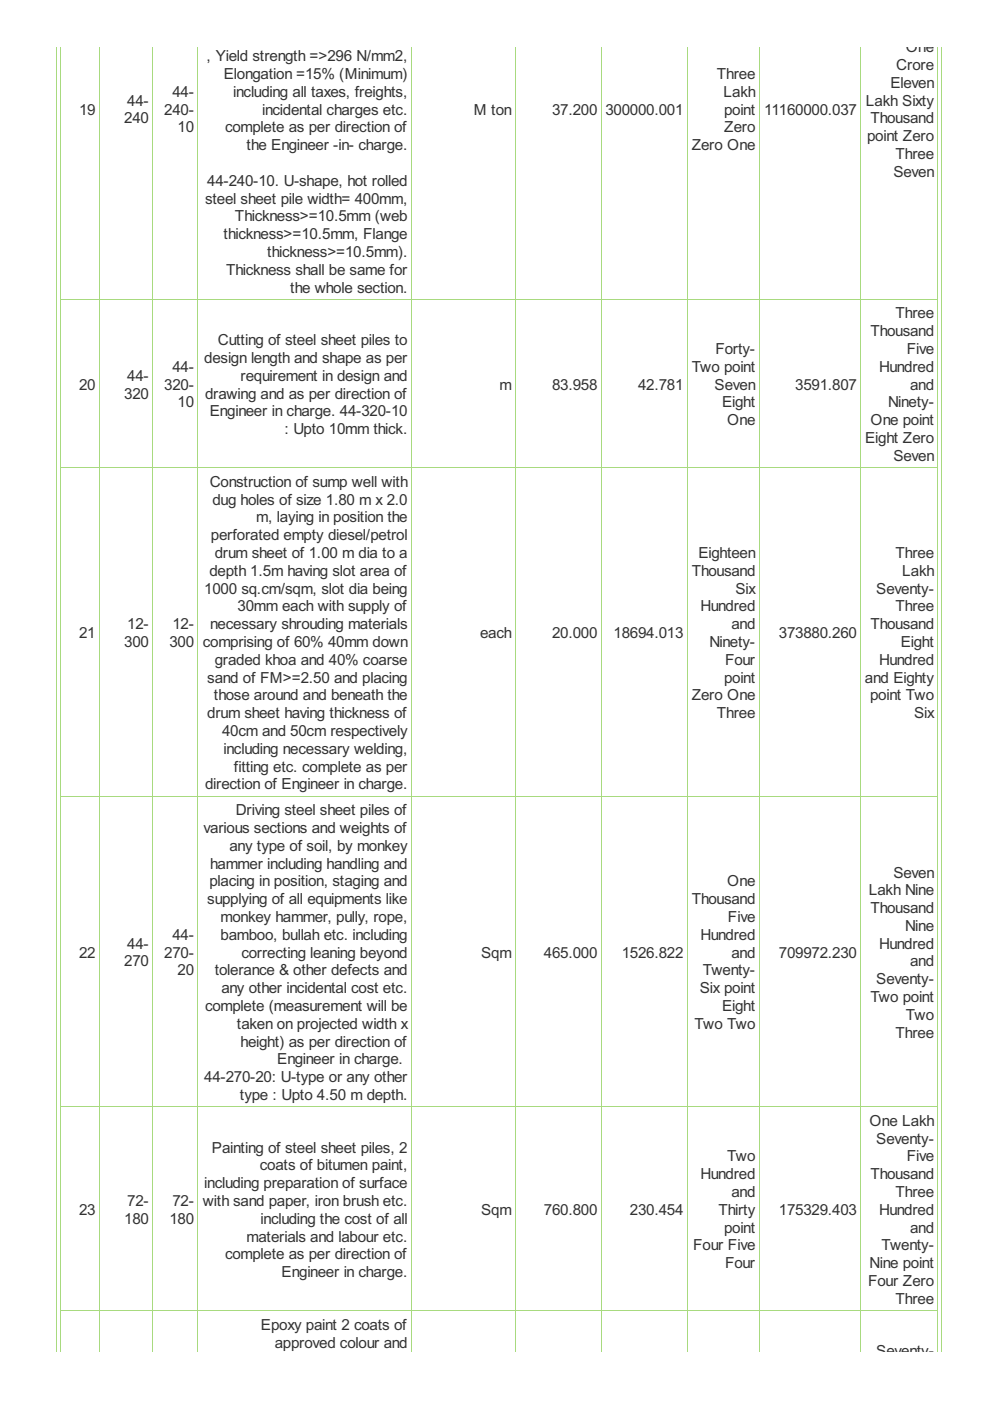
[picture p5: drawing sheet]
<svg xmlns="http://www.w3.org/2000/svg" width="210mm" height="297mm" viewBox="0 0 210 297" stroke-linecap="round" stroke-linejoin="round" font-family="sans-serif">
<defs><g id="words">
<g font-size="3.6" fill="#333">
<text x="192.1" y="11.1">One</text>
<text x="43.8" y="13">, Yield strength =&gt;296 N/mm2,</text>
<text x="47.5" y="16.8">Elongation =15% (Minimum)</text>
<text x="152" y="16.8">Three</text>
<text x="190" y="14.9">Crore</text>
<text x="27" y="22.4">44-</text>
<text x="36.6" y="20.5">44-</text>
<text x="49.4" y="20.5">including all taxes, freights,</text>
<text x="153.4" y="20.5">Lakh</text>
<text x="183.6" y="22.4">Lakh Sixty</text>
<text x="188.8" y="18.6">Eleven</text>
<text x="16.8" y="24.3">19</text>
<text x="26.3" y="26.2">240</text>
<text x="34.8" y="24.3">240-</text>
<text x="37.7" y="28.1">10</text>
<text x="47.7" y="28.1">complete as per direction of</text>
<text x="55.6" y="24.3">incidental charges etc.</text>
<text x="100.4" y="24.3">M ton</text>
<text x="117" y="24.3">37.200</text>
<text x="128.4" y="24.3">300000.001</text>
<text x="153.5" y="24.3">point</text>
<text x="153.6" y="28.1">Zero</text>
<text x="162" y="24.3">11160000.037</text>
<text x="183.9" y="30">point Zero</text>
<text x="184.5" y="26.2">Thousand</text>
<text x="52.3" y="31.8">the Engineer -in- charge.</text>
<text x="146.6" y="31.8">Zero One</text>
<text x="189.9" y="33.7">Three</text>
<text x="43.9" y="39.4">44-240-10. U-shape, hot rolled</text>
<text x="189.4" y="37.5">Seven</text>
<text x="43.5" y="43.2">steel sheet pile width= 400mm,</text>
<text x="49.8" y="46.9">Thickness&gt;=10.5mm (web</text>
<text x="47.4" y="50.7">thickness&gt;=10.5mm, Flange</text>
<text x="47.9" y="58.3">Thickness shall be same for</text>
<text x="56.7" y="54.5">thickness&gt;=10.5mm).</text>
<text x="61.6" y="62">the whole section.</text>
<text x="184.5" y="71.3">Thousand</text>
<text x="189.9" y="67.5">Three</text>
<text x="43.3" y="77">design length and shape as per</text>
<text x="46.2" y="73.2">Cutting of steel sheet piles to</text>
<text x="151.7" y="75.1">Forty-</text>
<text x="192.2" y="75.1">Five</text>
<text x="16.8" y="82.6">20</text>
<text x="27" y="80.7">44-</text>
<text x="34.8" y="82.6">320-</text>
<text x="36.6" y="78.8">44-</text>
<text x="51" y="80.7">requirement in design and</text>
<text x="105.9" y="82.6">m</text>
<text x="117" y="82.6">83.958</text>
<text x="135.3" y="82.6">42.781</text>
<text x="146.6" y="78.8">Two point</text>
<text x="151.5" y="82.6">Seven</text>
<text x="168.6" y="82.6">3591.807</text>
<text x="186.4" y="78.8">Hundred</text>
<text x="193" y="82.6">and</text>
<text x="26.3" y="84.5">320</text>
<text x="37.7" y="86.4">10</text>
<text x="43.5" y="84.5">drawing and as per direction of</text>
<text x="44.5" y="88.3">Engineer in charge. 44-320-10</text>
<text x="153.1" y="86.4">Eight</text>
<text x="188.3" y="86.4">Ninety-</text>
<text x="60.3" y="92">: Upto 10mm thick.</text>
<text x="154.2" y="90.2">One</text>
<text x="183.4" y="93.9">Eight Zero</text>
<text x="184.5" y="90.2">One point</text>
<text x="189.4" y="97.7">Seven</text>
<text x="44.5" y="103.2">Construction of sump well with</text>
<text x="45" y="107">dug holes of size 1.80 m x 2.0</text>
<text x="54.3" y="110.8">m, laying in position the</text>
<text x="44.7" y="114.5">perforated empty diesel/petrol</text>
<text x="45.5" y="118.3">drum sheet of 1.00 m dia to a</text>
<text x="148.1" y="118.3">Eighteen</text>
<text x="189.9" y="118.3">Three</text>
<text x="43.3" y="125.8">1000 sq.cm/sqm, slot dia being</text>
<text x="44.4" y="122.1">depth 1.5m having slot area of</text>
<text x="146.6" y="122.1">Thousand</text>
<text x="155.9" y="125.8">Six</text>
<text x="185.8" y="125.8">Seventy-</text>
<text x="191.3" y="122.1">Lakh</text>
<text x="50.4" y="129.6">30mm each with supply of</text>
<text x="148.5" y="129.6">Hundred</text>
<text x="189.9" y="129.6">Three</text>
<text x="16.8" y="135.3">21</text>
<text x="26.3" y="137.2">300</text>
<text x="27" y="133.4">12-</text>
<text x="35.9" y="137.2">300</text>
<text x="36.6" y="133.4">12-</text>
<text x="43" y="137.2">comprising of 60% 40mm down</text>
<text x="44.6" y="133.4">necessary shrouding materials</text>
<text x="101.8" y="135.3">each</text>
<text x="117" y="135.3">20.000</text>
<text x="130.1" y="135.3">18694.013</text>
<text x="150.4" y="137.2">Ninety-</text>
<text x="155.1" y="133.4">and</text>
<text x="165.1" y="135.3">373880.260</text>
<text x="184.5" y="133.4">Thousand</text>
<text x="191" y="137.2">Eight</text>
<text x="45.5" y="140.9">graded khoa and 40% coarse</text>
<text x="153.7" y="140.9">Four</text>
<text x="186.4" y="140.9">Hundred</text>
<text x="43.9" y="144.7">sand of FM&gt;=2.50 and placing</text>
<text x="45.4" y="148.5">those around and beneath the</text>
<text x="146.6" y="148.5">Zero One</text>
<text x="153.5" y="144.7">point</text>
<text x="183.4" y="144.7">and Eighty</text>
<text x="184.5" y="148.5">point Two</text>
<text x="43.9" y="152.3">drum sheet having thickness of</text>
<text x="152" y="152.3">Three</text>
<text x="193.8" y="152.3">Six</text>
<text x="47.1" y="156">40cm and 50cm respectively</text>
<text x="47.4" y="159.8">including necessary welding,</text>
<text x="43.5" y="167.3">direction of Engineer in charge.</text>
<text x="49.6" y="163.6">fitting etc. complete as per</text>
<text x="50" y="172.8">Driving steel sheet piles of</text>
<text x="43.2" y="176.6">various sections and weights of</text>
<text x="44.6" y="184.2">hammer including handling and</text>
<text x="48.7" y="180.4">any type of soil, by monkey</text>
<text x="43.9" y="191.7">supplying of all equipments like</text>
<text x="44.4" y="187.9">placing in position, staging and</text>
<text x="146.6" y="191.7">Thousand</text>
<text x="154.2" y="187.9">One</text>
<text x="184.2" y="189.8">Lakh Nine</text>
<text x="189.4" y="186.1">Seven</text>
<text x="46.8" y="195.5">monkey hammer, pully, rope,</text>
<text x="154.4" y="195.5">Five</text>
<text x="184.5" y="193.6">Thousand</text>
<text x="191.9" y="197.4">Nine</text>
<text x="16.8" y="203">22</text>
<text x="27" y="201.1">44-</text>
<text x="34.8" y="203">270-</text>
<text x="36.6" y="199.3">44-</text>
<text x="46.8" y="199.3">bamboo, bullah etc. including</text>
<text x="51.2" y="203">correcting leaning beyond</text>
<text x="102" y="203">Sqm</text>
<text x="115.3" y="203">465.000</text>
<text x="131.8" y="203">1526.822</text>
<text x="148.5" y="199.3">Hundred</text>
<text x="155.1" y="203">and</text>
<text x="165.1" y="203">709972.230</text>
<text x="186.4" y="201.1">Hundred</text>
<text x="26.3" y="204.9">270</text>
<text x="37.7" y="206.8">20</text>
<text x="45.5" y="206.8">tolerance &amp; other defects and</text>
<text x="149" y="206.8">Twenty-</text>
<text x="185.8" y="208.7">Seventy-</text>
<text x="193" y="204.9">and</text>
<text x="43.5" y="214.3">complete (measurement will be</text>
<text x="46.9" y="210.6">any other incidental cost etc.</text>
<text x="148.4" y="210.6">Six point</text>
<text x="153.1" y="214.3">Eight</text>
<text x="184.5" y="212.5">Two point</text>
<text x="50.2" y="218.1">taken on projected width x</text>
<text x="51" y="221.9">height) as per direction of</text>
<text x="147.3" y="218.1">Two Two</text>
<text x="189.9" y="220">Three</text>
<text x="192.1" y="216.2">Two</text>
<text x="58.8" y="225.7">Engineer in charge.</text>
<text x="43.3" y="229.4">44-270-20: U-type or any other</text>
<text x="50.9" y="233.2">type : Upto 4.50 m depth.</text>
<text x="184.4" y="238.7">One Lakh</text>
<text x="44.9" y="244.4">Painting of steel sheet piles, 2</text>
<text x="185.8" y="242.5">Seventy-</text>
<text x="43.3" y="251.9">including preparation of surface</text>
<text x="55.1" y="248.1">coats of bitumen paint,</text>
<text x="148.5" y="250">Hundred</text>
<text x="154.2" y="246.3">Two</text>
<text x="184.5" y="250">Thousand</text>
<text x="192.2" y="246.3">Five</text>
<text x="16.8" y="257.6">23</text>
<text x="27" y="255.7">72-</text>
<text x="36.6" y="255.7">72-</text>
<text x="43" y="255.7">with sand paper, iron brush etc.</text>
<text x="102" y="257.6">Sqm</text>
<text x="115.3" y="257.6">760.800</text>
<text x="133.5" y="257.6">230.454</text>
<text x="152.3" y="257.6">Thirty</text>
<text x="155.1" y="253.8">and</text>
<text x="165.1" y="257.6">175329.403</text>
<text x="186.4" y="257.6">Hundred</text>
<text x="189.9" y="253.8">Three</text>
<text x="26.3" y="259.5">180</text>
<text x="35.9" y="259.5">180</text>
<text x="52.3" y="263.2">materials and labour etc.</text>
<text x="55.3" y="259.5">including the cost of all</text>
<text x="153.5" y="261.4">point</text>
<text x="193" y="261.4">and</text>
<text x="47.7" y="267">complete as per direction of</text>
<text x="147" y="265.1">Four Five</text>
<text x="153.7" y="268.9">Four</text>
<text x="184.4" y="268.9">Nine point</text>
<text x="186.9" y="265.1">Twenty-</text>
<text x="59.7" y="270.8">Engineer in charge.</text>
<text x="184.1" y="272.7">Four Zero</text>
<text x="55.3" y="281.9">Epoxy paint 2 coats of</text>
<text x="189.9" y="276.4">Three</text>
<text x="58.3" y="285.7">approved colour and</text>
<text x="185.8" y="287.6">Seventy-</text>
</g>
</g></defs>
<g fill="none" stroke="#a8da7f" stroke-width=".21">
<path d="M12 9.9v276.7M12.9 9.9v276.7M21.1 9.9v276.7M32.4 9.9v276.7M42 9.9v276.7M87.3 9.9v276.7M109.3 9.9v276.7M127.5 9.9v276.7M145.7 9.9v276.7M161 9.9v276.7M182.5 9.9v276.7M198.9 9.9v276.7"/>
<path d="M199.7 9.9v276.7M12.8 63.5h186.1M12.8 99.2h186.1M12.8 168.8h186.1M12.8 234.7h186.1M12.8 277.9h186.1"/>
</g>
<use href="#words"/>
</svg>
